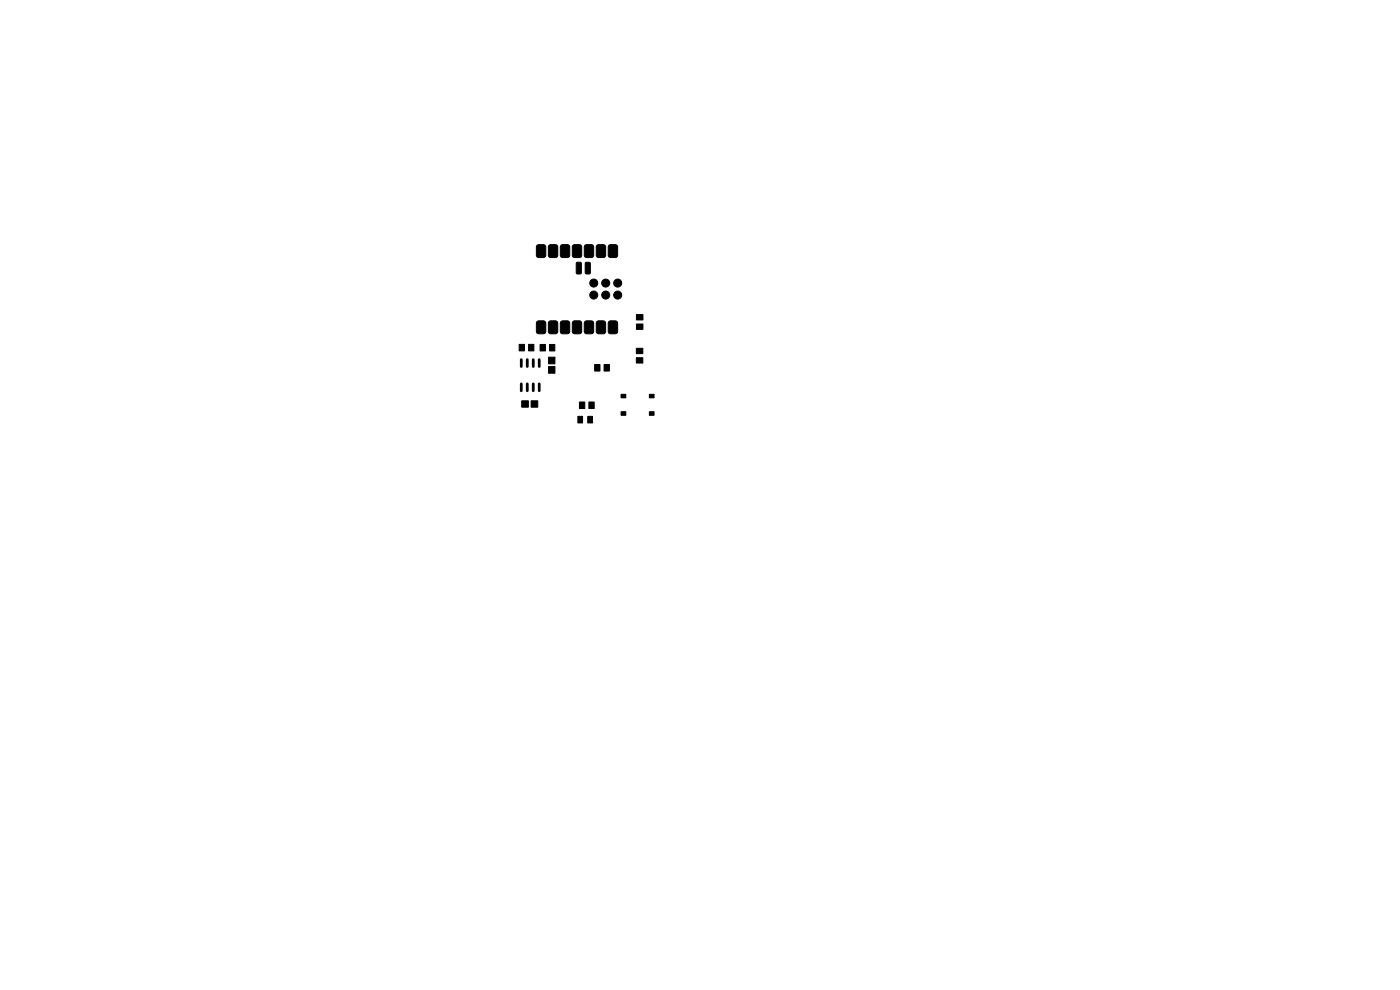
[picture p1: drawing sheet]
<svg xmlns="http://www.w3.org/2000/svg" width="297mm" height="210mm" viewBox="0 0 297 210" stroke-linecap="round" stroke-linejoin="round" font-family="sans-serif">
<g fill="#000" stroke="#000" stroke-width=".21">
<path d="M113.9 52l.3-.1h1.1l.4 .3 .1 1.9-.3 .5h-1.3l-.4-.2v-2zM116.5 52l.2-.1h1.1l.5 .3v1.9l-.2 .5h-1.4l-.3-.2-.1-2zM119 52l.3-.1h1.1l.4 .3 .1 1.9-.3 .5h-1.3l-.4-.2v-2zM122.3 55.7l.8-.1 .2 .2v2.1l-.1 .2h-.7l-.2-.1zM121.6 52l.2-.1h1.1l.4 .3 .1 1.9-.3 .5h-1.3l-.3-.2-.1-2zM124.2 55.7l.8-.1 .2 .2v2.1l-.1 .2h-.7l-.2-.1zM124.1 52l.2-.1h1.1l.5 .3v1.9l-.2 .5h-1.4l-.3-.2-.1-2zM126.6 52l.3-.1h1.1l.4 .3 .1 1.9-.3 .5h-1.3l-.4-.2v-2zM129.2 52l.2-.1h1.1l.5 .3v1.9l-.2 .5h-1.4l-.3-.2-.1-2zM110.1 73.1h1.2v1.3h-1.2zM112.1 73.1h1.2v1.3h-1.2zM113.9 68.2l.3-.1h1.1l.4 .2 .1 2-.3 .4-1.3 .1-.4-.3v-1.9z"/>
<path d="M114.6 73.1h1.1v1.3h-1.1zM116.4 75.8h1.3v1.4h-1.3zM116.4 77.8h1.3v1.4h-1.3zM116.6 73.1h1.1v1.3h-1.1zM116.5 68.2l.2-.1h1.1l.5 .2v2l-.2 .4-1.4 .1-.3-.3-.1-1.9zM119 68.2l.3-.1h1.1l.4 .2 .1 2-.3 .4-1.3 .1-.4-.3v-1.9zM121.6 68.2l.2-.1h1.1l.4 .2 .1 2-.3 .4-1.3 .1-.3-.3-.1-1.9zM124.1 68.2l.2-.1h1.1l.5 .2v2l-.2 .4-1.4 .1-.3-.3-.1-1.9zM126.2 77.3h1.1v1.4h-1.1zM126.6 68.2l.3-.1h1.1l.4 .2 .1 2-.3 .4-1.3 .1-.4-.3v-1.9zM128.2 77.3h1.1v1.4h-1.1zM129.2 68.2l.2-.1h1.1l.5 .2v2l-.2 .4-1.4 .1-.3-.3-.1-1.9z"/>
<path d="M135 66.7h1.4v1.2h-1.4zM135 68.7h1.4v1.2h-1.4zM135 75.9h1.4v1.1h-1.4zM135 73.9h1.4v1.1h-1.4zM110.7 85h1.4v1.4h-1.4zM112.7 85h1.4v1.4h-1.4zM122.6 88.3h1v1.4h-1zM122.9 85.3h1.2v1.4h-1.2zM124.7 88.3h1v1.4h-1zM124.9 85.3h1.2v1.4h-1.2zM131.8 83.6h1v.8h-1zM131.8 87.3h1v.8h-1z"/>
<path d="M137.8 83.6h1v.8h-1zM137.8 87.3h1v.8h-1z"/>
<circle cx="126" cy="60" r=".85"/>
<circle cx="126" cy="62.6" r=".85"/>
<circle cx="128.5" cy="60" r=".85"/>
<circle cx="128.5" cy="62.6" r=".85"/>
<circle cx="131" cy="60" r=".85"/>
<circle cx="131" cy="62.6" r=".85"/>
</g>
<path d="M110.6 76.3v1.4M111.9 76.3v1.4M113.1 76.3v1.4M114.4 76.3v1.4M110.6 81.4v1.5M111.9 81.4v1.5M113.1 81.4v1.5M114.4 81.4v1.5" fill="none" stroke="#000" stroke-width=".59"/>
</svg>
